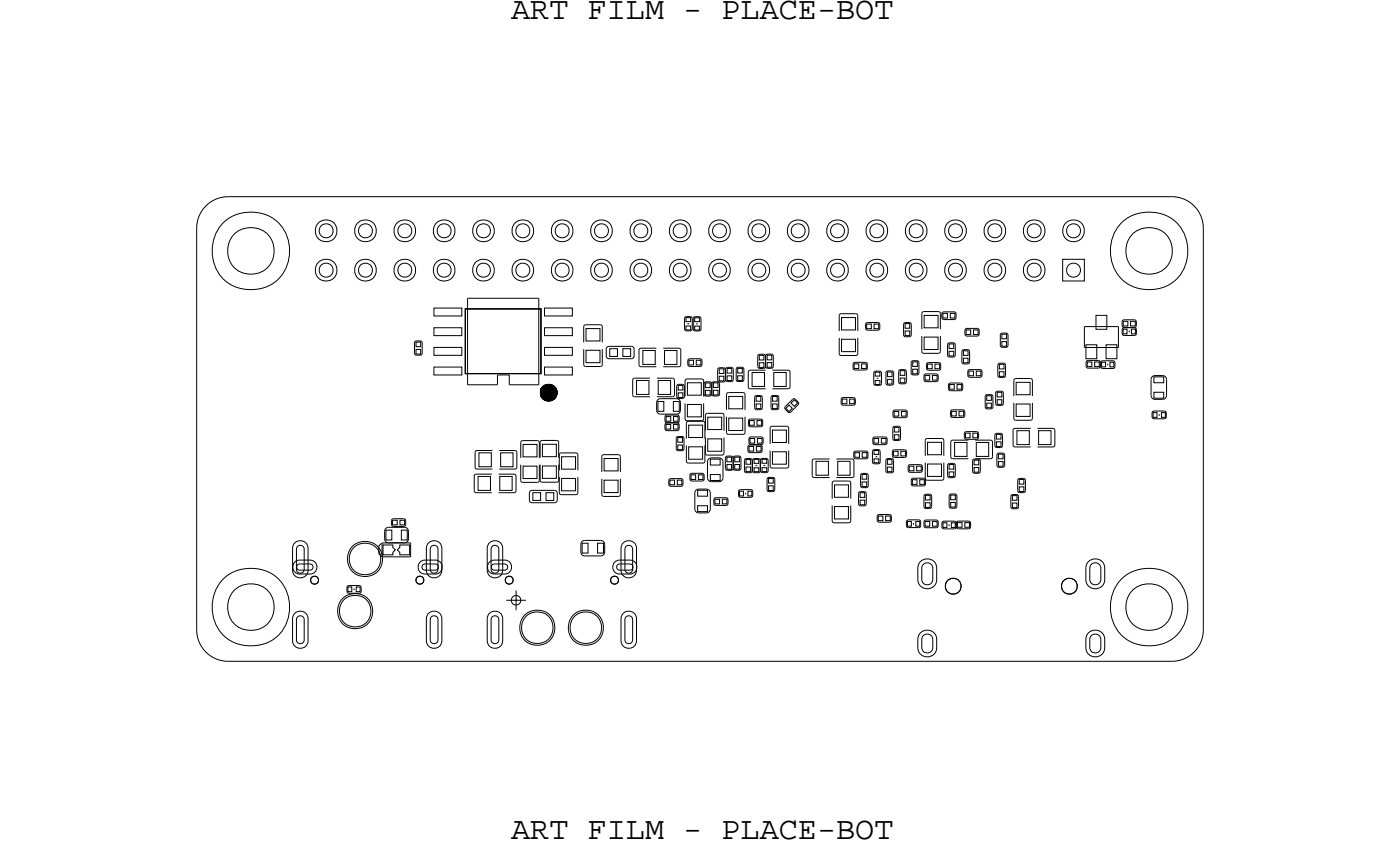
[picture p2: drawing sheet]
<svg xmlns="http://www.w3.org/2000/svg" width="90mm" height="55mm" viewBox="0 0 90 55" stroke-linecap="round" stroke-linejoin="round" font-family="sans-serif">
<defs><g id="words">
<g font-size="2.1">
<text x="33" y="1.2">ART FILM - PLACE-BOT</text>
<text x="33" y="54.2">ART FILM - PLACE-BOT</text>
</g>
</g></defs>
<!-- layer: Board Outline -->
<g fill="none" stroke="#000" stroke-width=".06">
<path d="M12.7 14.7v26zM14.7 12.7h61zM14.7 12.7a2.03 2.03 0 0 0-2 2M30 19.9h4.9v4.2h-4.9zM75.7 12.7a2.03 2.03 0 0 1 2 2M77.7 14.7v26zM34.9 25.2v.3zM34.9 25.2v.4zM34.9 25.1v.5zM35 25.1v.5zM35 25.1v.6zM35 25v.7z"/>
<path d="M35.1 25v.7zM35.1 25v.8zM35.1 24.9v.9zM35.2 24.9v.9zM35.2 24.9v1zM35.2 24.8v1.1zM35.3 24.8v1.1zM35.4 24.8v1.1zM35.4 24.8l-.3 .2-.2 .2M35.5 24.8v1.1zM35.5 24.8l.3 .1 .1 .2 .1 .3-.2 .3-.2 .2h-.3l-.3-.2-.1-.2M35.6 24.8v1.1z"/>
<path d="M35.6 24.9v1zM35.6 24.9v.9zM35.7 24.9v.9zM35.8 24.9v.9zM35.8 25v.8zM35.8 25v.7zM35.9 25v.7zM35.9 25.1v.6zM35.9 25.1v.5zM35.9 25.2v.4zM35.9 25.2v.3zM36 25.2v.3z"/>
<path d="M36 25.3v.1zM12.7 40.7a2.03 2.03 0 0 0 2 2M14.7 42.7h61zM77.7 40.7a2.03 2.03 0 0 1-2 2"/>
</g>
<!-- layer: Components -->
<g fill="none" stroke="#000" stroke-width=".06">
<path d="M30.2 19.3v.5zM30.2 19.8v5zM30.2 19.3h4.6zM34.8 19.3v5.5zM22.4 37.9v.3zM22.4 38.2l.1 .1M22.5 38.3h.7zM22.5 37.8h.7zM22.5 37.8l-.1 .1M22.9 38v.1zM23.2 37.8l.1 .1M23.3 38.2l-.1 .1"/>
<path d="M23.3 37.9v.3zM24.5 35.3l.1-.2zM24.5 35.8l.2 .2zM24.5 35.2v.6zM24.7 35.1h1.8zM24.7 35.1v.9zM24.7 36h1.8zM24.8 34.3v.5zM24.8 34.8l.1 .2h.2M25.1 34h1zM25.1 35h1zM25.1 34l-.2 .1-.1 .2"/>
<path d="M25.3 33.6v.3zM25.3 33.9l.1 .1M25.4 34h.7zM25.4 33.5h.7zM25.4 33.5l-.1 .1M26.1 33.5l.1 .1M26.1 34l.2 .1 .1 .2M26.2 33.9l-.1 .1M26.2 33.6v.3zM26.4 34.8l-.1 .2h-.2M26.4 34.3v.5zM26.5 35.1v.9z"/>
<path d="M26.8 22.1v.7zM26.8 22.8l.1 .1M26.9 22.9h.2zM26.9 22h.2zM26.9 22l-.1 .1M27.1 22l.2 .1M27.3 22.8l-.2 .1M27.3 22.1v.7zM30.2 24.8h1.9zM30.6 30.7v1zM30.6 31.7l.1 .1M30.7 29.2v1z"/>
<path d="M30.7 30.2l.1 .1M30.7 30.6h1.1zM30.7 31.8h1.1zM30.7 30.6l-.1 .1M30.8 30.3h1zM30.8 29.1h1zM30.8 29.1l-.1 .1M32.1 24.2h.8zM32.1 24.2v.6zM32.2 30.6h1zM32.2 31.8h1zM32.2 30.3h1z"/>
<path d="M32.2 29.1h1zM32.9 24.8h1.9zM32.9 24.2v.6zM33.2 30.6l.1 .1M33.2 29.1l.2 .1M33.3 31.7l-.1 .1M33.3 30.7v1zM33.4 30.2l-.2 .1M33.4 29.2v1zM33.6 28.6v1zM33.6 30v1zM33.6 31l.2 .1"/>
<path d="M33.8 28.4h.9zM33.8 28.4l-.2 .2M33.8 31.1h.9zM34.2 31.8v.5zM34.2 32.3l.2 .2M34.4 32.5h1.4zM34.4 31.7h1.4zM34.4 31.7l-.2 .1M34.7 28.4l.1 .2M34.8 31l-.1 .1M34.8 30v1zM34.8 28.6v1z"/>
<path d="M34.9 28.6v1zM34.9 30v1zM34.9 31l.1 .1M35 28.4h.9zM35 28.4l-.1 .2M35 31.1h.9zM35.8 31.7l.2 .1M35.9 28.4l.2 .2M36 32.3l-.2 .2M36 31.8v.5zM36.1 31l-.2 .1M36.1 30v1z"/>
<path d="M36.1 28.6v1zM36.1 29.4v1zM36.1 30.8v1zM36.1 31.8l.1 .1M36.2 29.2h1zM36.2 29.2l-.1 .2M36.2 31.9h1zM37.2 29.2l.1 .2M37.3 31.8l-.1 .1M37.3 30.8v1zM37.3 29.4v1zM37.5 35.1v.5z"/>
<path d="M37.5 35.6l.1 .2 .2 .1M37.7 21.1v1zM37.7 22.5v1zM37.7 23.5l.1 .2M37.8 34.9h1zM37.8 35.9h1zM37.8 34.9l-.2 .1-.1 .1M37.8 21h1zM37.8 21l-.1 .1M37.8 23.7h1zM38.8 21l.1 .1M38.8 34.9l.2 .1v.1"/>
<path d="M38.9 29.5v1zM38.9 30.9v1zM38.9 31.9l.1 .2M38.9 23.5l-.1 .2M38.9 21.1v1zM38.9 22.5v1zM39 29.4h.9zM39 29.4l-.1 .1M39 32.1h.9zM39 35.6v.2l-.2 .1M39 35.1v.5zM39.1 22.5v.5z"/>
<path d="M39.1 23l.2 .2M39.3 23.2h1.5zM39.3 22.4h1.5zM39.3 22.4l-.2 .1M39.9 29.4l.2 .1M40.1 31.9l-.2 .2M40.1 29.5v1zM40.1 30.9v1zM40.8 22.4l.1 .1M40.9 24.5v1zM40.9 25.5l.1 .1M40.9 23l-.1 .2"/>
<path d="M40.9 22.5v.5zM41 25.6h1zM41 24.4h1zM41 24.4l-.1 .1M41.3 22.6v1zM41.3 23.6l.1 .1M41.4 22.5h1zM41.4 23.7h1zM41.4 22.5l-.1 .1M42.4 26v.5zM42.4 26.5l.1 .2h.2M42.4 25.6h1z"/>
<path d="M42.4 24.4h1zM42.7 25.7h1zM42.7 26.7h1zM42.7 25.7l-.2 .1-.1 .2M42.8 22.5h1zM42.8 23.7h1zM42.9 27.4v.3zM42.9 27.7l.2 .1M42.9 26.9v.3zM42.9 27.2l.2 .1-.2 .1M43.1 27.8h.6zM43.1 27.3h.6z"/>
<path d="M43.1 26.8h.6zM43.1 26.8l-.2 .1M43.2 31v.3zM43.2 31.3l.1 .1M43.3 31.4h.7zM43.3 30.9h.7zM43.3 30.9l-.1 .1M43.4 24.4l.2 .1M43.6 25.5l-.2 .1M43.6 24.5v1zM43.7 28.3v.7zM43.7 29l.1 .1"/>
<path d="M43.7 25.7l.2 .1v.2M43.7 24.9v.7zM43.7 25.6l.1 .1M43.7 26.8l.2 .1M43.8 29.1h.2zM43.8 28.2h.2zM43.8 28.2l-.1 .1M43.8 25.7h.3zM43.8 24.8h.3zM43.8 24.8l-.1 .1M43.8 22.5l.2 .1M43.9 27.7l-.2 .1"/>
<path d="M43.9 27.4v.3zM43.9 27.2l-.2 .1 .2 .1M43.9 26.9v.3zM43.9 26.5v.2h-.2M43.9 26v.5zM44 23.6l-.2 .1M44 22.6v1zM44 30.9l.1 .1M44 28.2l.2 .1M44.1 24.8l.1 .1M44.1 31.3l-.1 .1M44.1 31v.3z"/>
<path d="M44.2 29l-.2 .1M44.2 28.3v.7zM44.2 25.6l-.1 .1M44.2 24.9v.7zM44.2 20.6v.6zM44.2 21.2l.1 .2M44.2 24.6v1zM44.2 26v1zM44.2 27l.2 .2M44.3 27.3v1zM44.3 28.8v1zM44.3 29.8l.1 .1"/>
<path d="M44.3 21.4h.3zM44.3 20.4h.3zM44.3 20.4l-.1 .2M44.4 24.5h.9zM44.4 24.5l-.2 .1M44.4 27.2h.9zM44.4 20.9h.1zM44.4 23.3v.2zM44.4 23.5l.1 .2M44.4 27.2h1zM44.4 27.2l-.1 .1M44.4 29.9h1z"/>
<path d="M44.5 23.7h.7zM44.5 23.2h.7zM44.5 23.2l-.1 .1M44.5 30.7v.2zM44.5 30.9l.2 .2M44.6 20.4l.1 .2M44.7 30.6h.6zM44.7 31.1h.6zM44.7 30.6l-.2 .1M44.7 21.2l-.1 .2M44.7 20.6v.6zM44.8 20.6v.6z"/>
<path d="M44.8 21.2l.1 .2M44.9 31.8v1.1zM44.9 32.9v.1l.2 .1M44.9 20.4h.2zM44.9 20.4l-.1 .2M44.9 21.4h.2zM44.9 20.9h.2zM45.1 31.6h.5zM45.1 33.1h.5zM45.1 31.6h-.2v.2M45.1 20.4l.2 .2M45.2 23.2l.1 .1"/>
<path d="M45.3 21.2l-.2 .2M45.3 20.6v.6zM45.3 24.5l.1 .1M45.3 23.5l-.1 .2M45.3 23.3v.2zM45.3 30.6l.2 .1M45.4 27.2l.1 .1M45.4 27l-.1 .2M45.4 24.6v1zM45.4 26v1zM45.5 24.8v.6zM45.5 25.4l.1 .2"/>
<path d="M45.5 30.9l-.2 .2M45.5 30.7v.2zM45.5 29.8l-.1 .1M45.5 27.3v1zM45.5 28.8v1zM45.5 26.8v1zM45.5 28.2v1.1zM45.5 29.3l.2 .1M45.6 25.6h.2zM45.6 24.7h.2zM45.6 24.7l-.1 .1M45.6 31.6l.2 .1 .1 .1"/>
<path d="M45.7 26.7h.9zM45.7 26.7l-.2 .1M45.7 29.4h.9zM45.7 29.8v1zM45.7 30.8l.1 .2 .1 .1M45.9 32.9l-.1 .1-.2 .1M45.9 31.8v1.1zM45.9 29.6h.5zM45.9 31.1h.5zM45.9 29.6h-.1l-.1 .2M46 24.8v.6zM46.1 32.3v.2z"/>
<path d="M46.1 32.5l.1 .1M46.1 25.6h.2zM46.1 25.6l-.1-.2-.2 .2M46.1 24.7h.2zM46.1 24.7l-.1 .1-.2-.1M46.2 32.6h.7zM46.2 32.1h.7zM46.2 32.1l-.1 .2M46.3 24.7l.2 .1M46.3 23.9v.6zM46.3 24.5l.2 .2M46.4 29.6h.2l.1 .2"/>
<path d="M46.5 25.4l-.2 .2M46.5 24.8v.6zM46.5 24.7h.2zM46.5 23.7h.2zM46.5 23.7l-.2 .2M46.6 26.7l.1 .1M46.7 30.8l-.1 .2-.2 .1M46.7 29.8v1zM46.7 23.7l.1 .2M46.7 29.3l-.1 .1M46.7 26.8v1zM46.7 28.2v1.1z"/>
<path d="M46.8 24.5l-.1 .2M46.8 23.9v.6zM46.8 29.6v.6zM46.8 30.2l.2 .2M46.9 23.9v.6zM46.9 24.5l.1 .1M46.9 32.1l.1 .2M46.9 25.5v1zM46.9 26.9v1zM46.9 27.9l.1 .1M47 30.4h.2zM47 29.4h.2z"/>
<path d="M47 29.4l-.2 .2M47 24.6h.2zM47 23.7h.2zM47 23.7l-.1 .2M47 32.5l-.1 .1M47 32.3v.2zM47 25.3h1zM47 25.3l-.1 .2M47 28h1zM47.2 23.7l.1 .2M47.3 29.6v.6zM47.4 24.5l-.2 .1"/>
<path d="M47.4 23.9v.6zM47.5 30.4h.2zM47.5 30.4l-.2-.2-.1 .2M47.5 29.4h.2zM47.5 29.4l-.2 .2-.1-.2M47.5 23.8v.7zM47.5 24.5l.2 .1M47.7 24.6h.2zM47.7 23.7h.2zM47.7 23.7l-.2 .1M47.7 31.7v.3zM47.7 32l.1 .1"/>
<path d="M47.7 29.4l.1 .2M47.8 32.1h.7zM47.8 31.6h.7zM47.8 31.6l-.1 .1M47.8 30.2l-.1 .2M47.8 29.6v.6zM47.9 23.7l.1 .1M48 25.3l.1 .2M48 24.5l-.1 .1M48 23.8v.7zM48.1 29.7v.7zM48.1 30.4l.1 .1"/>
<path d="M48.1 27.9l-.1 .1M48.1 26.9v1zM48.1 25.5v1zM48.1 31.8v.1zM48.2 30.5h.2zM48.2 29.6h.2zM48.2 29.6l-.1 .1M48.3 28.9v.2zM48.3 29.1l.1 .1M48.3 24v1zM48.3 25l.1 .1M48.3 27.2v.2z"/>
<path d="M48.3 27.4l.2 .2M48.4 28.3v.3zM48.4 28.6l.1 .1M48.4 29.2h.7zM48.4 28.7h.7zM48.4 28.7l-.1 .2M48.4 29.6l.2 .1M48.4 25.1h1zM48.4 23.9h1zM48.4 23.9l-.1 .1M48.5 27.6h.6zM48.5 27.1h.6z"/>
<path d="M48.5 27.1l-.2 .1M48.5 31.6l.1 .1M48.5 28.7h.6zM48.5 28.2h.6zM48.5 28.2l-.1 .1M48.6 30.4l-.2 .1M48.6 29.7v.7zM48.6 30.4l.1 .1M48.6 32l-.1 .1M48.6 31.7v.3zM48.7 30.5h.3zM48.7 29.6h.3z"/>
<path d="M48.7 29.6l-.1 .1M48.7 25.7v.6zM48.7 26.3l.2 .2M48.8 30.1h.1zM48.9 26.5h.2zM48.9 25.5h.2zM48.9 25.5l-.2 .2M48.9 23v.7zM48.9 23.7l.2 .1M49 29.6l.1 .1M49.1 23.8h.2zM49.1 22.9h.2z"/>
<path d="M49.1 22.9l-.2 .1M49.1 28.7l.1 .2M49.1 30.4l-.1 .1M49.1 29.7v.7zM49.1 25.5l.1 .2M49.1 30.4l.1 .1M49.1 27.1l.1 .1M49.1 28.2l.2 .1M49.2 29.1l-.1 .1M49.2 28.9v.2zM49.2 26.3l-.1 .2M49.2 25.7v.6z"/>
<path d="M49.2 30.5h.3zM49.2 29.6h.3zM49.2 29.6l-.1 .1M49.2 27.4l-.1 .2M49.2 27.2v.2zM49.3 28.6l-.2 .1M49.3 28.3v.3zM49.3 22.9l.1 .1M49.3 30.1h.1zM49.4 23.7l-.1 .1M49.4 23v.7zM49.4 23.7l.2 .1"/>
<path d="M49.5 29.6l.1 .1M49.5 31v.6zM49.5 31.6l.2 .1M49.6 23.8h.2zM49.6 22.9h.2zM49.6 22.9l-.2 .1M49.6 30.4l-.1 .1M49.6 29.7v.7zM49.7 31.7h.2zM49.7 30.8h.2zM49.7 30.8l-.2 .2M49.7 27.6v1.1z"/>
<path d="M49.7 29.1v1zM49.7 30.1l.2 .1M49.8 25.7v.6zM49.8 26.3l.1 .2M49.8 22.9l.1 .1M49.9 27.5h.9zM49.9 27.5l-.2 .1M49.9 30.2h.9zM49.9 25.1h1zM49.9 23.9h1zM49.9 30.8l.1 .2M49.9 26.5h.3z"/>
<path d="M49.9 25.5h.3zM49.9 25.5l-.1 .2M49.9 23.7l-.1 .1M49.9 23v.7zM50 31.6l-.1 .1M50 31v.6zM50.2 25.5l.1 .2M50.3 26.3l-.1 .2M50.3 25.7v.6zM50.7 26.3l.5-.5zM50.7 26.3v.1M50.7 26.4l.2 .2z"/>
<path d="M50.8 27.5l.1 .1M50.9 26.6h.2M50.9 23.9l.1 .1M50.9 30.1l-.1 .1M50.9 27.6v1.1zM50.9 29.1v1zM51 25l-.1 .1M51 24v1zM51.2 25.8h.2M51.4 25.8l.1 .2zM51.5 26v.1M51.5 26.1l-.4 .5z"/>
<path d="M52.4 29.8v.9zM52.4 30.7l.2 .1M52.6 30.8h1zM52.6 29.6h1zM52.6 29.6l-.2 .2M53.7 31.2v1zM53.7 32.6v1zM53.7 33.6l.2 .2M53.9 31.1h.9zM53.9 31.1l-.2 .1M53.9 33.8h.9zM54 30.8h1z"/>
<path d="M54 29.6h1zM54.2 20.4v1zM54.2 21.8v1zM54.2 22.8l.1 .2M54.3 25.8v.2zM54.3 26l.1 .2M54.3 20.3h1zM54.3 20.3l-.1 .1M54.3 23h1zM54.4 25.7h.7zM54.4 26.2h.7zM54.4 25.7l-.1 .1"/>
<path d="M54.8 31.1l.1 .1M54.9 33.6l-.1 .2M54.9 32.6v1zM54.9 31.2v1zM55 29.6l.1 .2M55.1 23.5v.3zM55.1 23.8l.1 .1M55.1 25.7l.1 .1M55.1 29.3v.2zM55.1 29.5l.2 .1M55.1 30.7l-.1 .1M55.1 29.8v.9z"/>
<path d="M55.2 23.4h.7zM55.2 23.9h.7zM55.2 23.4l-.1 .1M55.2 26l-.1 .2M55.2 25.8v.2zM55.3 29.6h.6zM55.3 29.1h.6zM55.3 29.1l-.2 .2M55.3 20.3l.1 .1M55.4 22.8l-.1 .2M55.4 21.8v1zM55.4 20.4v1z"/>
<path d="M55.4 31.9v.6zM55.4 32.5l.2 .2M55.6 30.7v.7zM55.6 31.4l.1 .1M55.6 32.7h.2zM55.6 31.7h.2zM55.6 31.7l-.2 .2M55.7 31.5h.2zM55.7 30.6h.2zM55.7 30.6l-.1 .1M55.8 31.7l.1 .2M55.9 23.4l.1 .1"/>
<path d="M55.9 21v.2zM55.9 21.2l.1 .1M55.9 29.1l.1 .2M55.9 30.6l.2 .1M55.9 32.5l-.1 .2M55.9 31.9v.6zM56 23.8l-.1 .1M56 23.5v.3zM56 20.8h.7zM56 21.3h.7zM56 20.8l-.1 .2M56 29.5l-.1 .1"/>
<path d="M56 29.3v.2zM56.1 31.4l-.2 .1M56.1 30.7v.7zM56.3 29.2v.6zM56.3 29.8l.2 .1M56.4 28.3v.3zM56.4 28.6l.1 .1M56.4 24.1v.7zM56.4 24.8l.1 .1M56.5 29.9h.2zM56.5 29h.2zM56.5 29l-.2 .2"/>
<path d="M56.5 28.2h.7zM56.5 28.7h.7zM56.5 28.2l-.1 .1M56.5 29.5h.1zM56.5 24h.3zM56.5 24l-.1 .1M56.5 24.9h.3zM56.6 24.4h.1zM56.6 33.3v.3zM56.6 33.6l.2 .1M56.7 20.8l.1 .2M56.7 29l.1 .2"/>
<path d="M56.8 33.7h.6zM56.8 33.2h.6zM56.8 33.2l-.2 .1M56.8 24l.1 .1M56.8 21.2l-.1 .1M56.8 21v.2zM56.8 29.8l-.1 .1M56.8 29.2v.6zM56.9 24.8l-.1 .1M56.9 24.1v.7zM57.2 28.2l.1 .1M57.2 29.7v.7z"/>
<path d="M57.2 30.4l.1 .1M57.2 24.1v.6zM57.2 24.7l.1 .2M57.3 28.6l-.1 .1M57.3 28.3v.3zM57.3 30.5h.3zM57.3 29.6h.3zM57.3 29.6l-.1 .1M57.3 24.9h.3zM57.3 23.9h.3zM57.3 23.9l-.1 .2M57.4 33.2l.2 .2"/>
<path d="M57.6 33.6l-.2 .1M57.6 33.4v.2zM57.6 29.6l.1 .1M57.6 23.9l.1 .2M57.6 29.2v.2zM57.6 29.4l.1 .1M57.7 27.7v.6zM57.7 28.3l.1 .1M57.7 26.6v.2zM57.7 26.8l.1 .2M57.7 30.4l-.1 .1M57.7 29.7v.7z"/>
<path d="M57.7 24.7l-.1 .2M57.7 24.1v.6zM57.7 29.5h.7zM57.7 29h.7zM57.7 29l-.1 .2M57.8 28.4h.2zM57.8 27.5h.2zM57.8 27.5l-.1 .2M57.8 26.5h.7zM57.8 27h.7zM57.8 26.5l-.1 .1M58 27.5l.1 .2"/>
<path d="M58 24v.7zM58 24.7l.2 .1M58.1 28.3l-.1 .1M58.1 27.7v.6zM58.2 24.8h.2zM58.2 23.9h.2zM58.2 23.9l-.2 .1M58.3 21v.6zM58.3 21.6l.2 .1M58.4 23.9l.1 .1M58.4 29l.1 .2M58.5 26.5l.1 .1"/>
<path d="M58.5 21.7h.2zM58.5 20.8h.2zM58.5 20.8l-.2 .2M58.5 24.7l-.1 .1M58.5 24v.7zM58.5 33.7v.2zM58.5 33.9l.2 .2M58.5 29.4l-.1 .1M58.5 29.2v.2zM58.6 26.8l-.1 .2M58.6 26.6v.2zM58.6 30.1v.3z"/>
<path d="M58.6 30.4l.2 .1M58.7 34.1h.6zM58.7 33.6h.6zM58.7 33.6l-.2 .1M58.7 20.8l.1 .2M58.8 30h.6zM58.8 30.5h.6zM58.8 30l-.2 .1M58.8 23.4v.7zM58.8 24.1l.2 .1M58.8 31v.2zM58.8 31.2l.2 .2"/>
<path d="M58.8 21.6l-.1 .1M58.8 21v.6zM59 24.2h.2zM59 23.3h.2zM59 23.3l-.2 .1M59 31.4h.6zM59 30.9h.6zM59 30.9l-.2 .1M59 33.8v.1zM59.2 23.3l.1 .1M59.3 33.6l.1 .1M59.3 24.1l-.1 .1"/>
<path d="M59.3 23.4v.7zM59.4 30l.2 .1M59.4 33.9l-.1 .2M59.4 33.7v.2zM59.5 20.2v1.1zM59.5 21.7v1zM59.5 22.7l.1 .1M59.6 30.4l-.2 .1M59.6 30.1v.3zM59.6 30.9l.2 .1M59.6 20.1h1zM59.6 20.1l-.1 .1"/>
<path d="M59.6 22.8h1zM59.7 32v.7zM59.7 32.7l.1 .1M59.7 24.3v.2zM59.7 24.5l.1 .1M59.7 33.7v.2zM59.7 33.9l.1 .2M59.7 28.4v1zM59.7 29.9v1zM59.7 30.9l.2 .1M59.8 31.2l-.2 .2M59.8 31v.2z"/>
<path d="M59.8 32.8h.2zM59.8 31.9h.2zM59.8 31.9l-.1 .1M59.8 24.1h.7zM59.8 24.6h.7zM59.8 24.1l-.1 .2M59.8 34.1h.7zM59.8 33.6h.7zM59.8 33.6l-.1 .1M59.8 23.5v.3zM59.8 23.8l.2 .1M59.9 28.3h.9z"/>
<path d="M59.9 28.3l-.2 .1M59.9 31h.9zM60 23.9h.6zM60 23.4h.6zM60 23.4l-.2 .1M60 31.9l.2 .1M60.2 32.7l-.2 .1M60.2 32v.7zM60.5 24.1l.1 .2M60.5 33.6l.1 .1M60.6 24.5l-.1 .1M60.6 24.3v.2z"/>
<path d="M60.6 33.9l-.1 .2M60.6 33.7v.2zM60.6 20.1l.1 .1M60.6 23.4l.1 .1M60.7 22.7l-.1 .1M60.7 21.7v1zM60.7 20.2v1.1zM60.7 23.8l-.1 .1M60.7 23.5v.3zM60.8 20.3v.2zM60.8 20.5l.1 .1M60.8 28.3l.1 .1"/>
<path d="M60.8 33.8v.2zM60.8 34l.1 .1M60.9 20.6h.7zM60.9 20.1h.7zM60.9 20.1l-.1 .2M60.9 30.9l-.1 .1M60.9 29.9v1zM60.9 28.4v1zM60.9 34.1h.7zM60.9 33.6h.7zM60.9 33.6l-.1 .2M61.2 22.3v.6z"/>
<path d="M61.2 22.9l.1 .2M61.2 30.1v.6zM61.2 30.7l.1 .1M61.2 24.9v.2zM61.2 25.1l.2 .1M61.3 33.9v.1zM61.3 32v.7zM61.3 32.7l.1 .1M61.3 23.1h.3zM61.3 22.1h.3zM61.3 22.1l-.1 .2M61.3 30.8h.3z"/>
<path d="M61.3 29.9h.3zM61.3 29.9l-.1 .2M61.4 26.6v.2zM61.4 26.8l.1 .2M61.4 24.7h.6zM61.4 25.2h.6zM61.4 24.7l-.2 .2M61.4 28.5v1zM61.4 29.5l.1 .1M61.4 32.8h.3zM61.4 31.9h.3zM61.4 31.9l-.1 .1"/>
<path d="M61.5 26.5h.7zM61.5 27h.7zM61.5 26.5l-.1 .1M61.5 28.4h1zM61.5 29.6h1zM61.5 28.4l-.1 .1M61.6 22.1l.1 .2M61.6 29.9l.1 .2M61.6 20.1l.1 .2M61.7 31.9l.1 .1M61.7 22.9l-.1 .2M61.7 22.3v.6z"/>
<path d="M61.7 30.7l-.1 .1M61.7 30.1v.6zM61.7 20.5l-.1 .1M61.7 20.3v.2zM61.7 33.8v.2zM61.8 33.8v.2zM61.8 32.7l-.1 .1M61.8 32v.7zM61.9 34.1l-.2-.1-.1 .1M61.9 33.6h.6zM61.9 34.1h.6zM61.9 33.6l-.2 .2-.1-.2"/>
<path d="M62 24.7l.2 .2M62.1 22.7v.7zM62.1 23.4l.1 .1M62.2 26.5l.1 .1M62.2 25.1l-.2 .1M62.2 24.9v.2zM62.2 23.5h.3zM62.2 22.6h.3zM62.2 22.6l-.1 .1M62.3 28v.2zM62.3 28.2l.1 .2M62.3 26.8l-.1 .2"/>
<path d="M62.3 26.6v.2zM62.3 21.3v.3zM62.3 21.6l.1 .1M62.4 28.4h.7zM62.4 27.9h.7zM62.4 27.9l-.1 .1M62.4 21.7h.7zM62.4 21.2h.7zM62.4 21.2l-.1 .1M62.5 22.6l.1 .1M62.5 24v.2zM62.5 24.2l.1 .2"/>
<path d="M62.5 33.6l.2 .2M62.6 23.4l-.1 .1M62.6 22.7v.7zM62.6 24.4h.7zM62.6 23.9h.7zM62.6 23.9l-.1 .1M62.7 34l-.2 .1M62.7 33.8v.2zM62.8 29.8v.6zM62.8 30.4l.1 .2M62.9 30.6h.3zM62.9 29.6h.3z"/>
<path d="M62.9 29.6l-.1 .2M63 28.4h1zM63 29.6h1zM63.1 27.9l.1 .1M63.1 21.2l.1 .1M63.2 29.6l.1 .2M63.2 28.2l-.1 .2M63.2 28v.2zM63.2 21.6l-.1 .1M63.2 21.3v.3zM63.3 23.9l.1 .1M63.3 30.4l-.1 .2"/>
<path d="M63.3 29.8v.6zM63.4 24.2l-.1 .2M63.4 24v.2zM63.6 25.6v.7zM63.6 26.3l.1 .1M63.7 26.4h.3zM63.7 25.5h.3zM63.7 25.5l-.1 .1M64 28.4l.1 .1M64 25.5l.1 .1M64.1 29.5l-.1 .1M64.1 28.5v1z"/>
<path d="M64.1 26.3l-.1 .1M64.1 25.6v.7zM64.2 28.1v.7zM64.2 28.8l.2 .1M64.3 25.4v.6zM64.3 26l.1 .2M64.4 28.9h.2zM64.4 28h.2zM64.4 28l-.2 .1M64.4 29.4v.6zM64.4 30l.1 .2M64.4 26.2h.3z"/>
<path d="M64.4 25.3h.3zM64.4 25.3l-.1 .1M64.4 23.6v.6zM64.4 24.2l.2 .2M64.5 30.2h.2zM64.5 29.3h.2zM64.5 29.3l-.1 .1M64.6 24.4h.2zM64.6 23.5h.2zM64.6 23.5l-.2 .1M64.6 21.6v.7zM64.6 22.3l.1 .1"/>
<path d="M64.6 28l.1 .1M64.7 25.3l.1 .1M64.7 22.4h.3zM64.7 21.5h.3zM64.7 21.5l-.1 .1M64.7 28.8l-.1 .1M64.7 28.1v.7zM64.7 29.3l.2 .1M64.8 26l-.1 .2M64.8 25.4v.6zM64.8 23.5l.1 .1M64.9 30l-.2 .2"/>
<path d="M64.9 29.4v.6zM64.9 24.2l-.1 .2M64.9 23.6v.6zM65 21.5l.1 .1M65.1 22.3l-.1 .1M65.1 21.6v.7zM65.3 32.1v.6zM65.3 32.7l.1 .2M65.4 32.9h.2zM65.4 31.9h.2zM65.4 31.9l-.1 .2M65.4 27.8v.9z"/>
<path d="M65.4 28.7l.1 .2M65.5 24.6v1zM65.5 26v1zM65.5 27l.1 .1M65.5 27.7h1.1zM65.5 28.9h1.1zM65.5 27.7l-.1 .1M65.6 24.4h.9zM65.6 24.4l-.1 .2M65.6 27.1h.9zM65.6 31.9l.2 .2M65.7 31v.7z"/>
<path d="M65.7 31.7l.1 .1M65.8 32.7l-.2 .2M65.8 32.1v.6zM65.8 31.8h.3zM65.8 30.9h.3zM65.8 30.9l-.1 .1M66.1 30.9l.1 .1M66.2 31.7l-.1 .1M66.2 31v.7zM66.5 24.4l.2 .2M66.7 27l-.2 .1M66.7 24.6v1z"/>
<path d="M66.7 26v1zM67 27.7h1zM67 28.9h1zM68 27.7l.1 .1M68.1 28.7l-.1 .2M68.1 27.8v.9zM70 21.1h2.2zM70 21.1v1.3zM70 22.4h2.2zM70.1 23.4v.2zM70.1 23.6l.2 .2M70.3 23.3h.6z"/>
<path d="M70.3 23.8h.6zM70.3 23.3l-.2 .1M70.9 23.3l.2 .1M71.1 23.6l-.2 .2M71.1 23.4v.2zM71.1 23.4v.3zM71.1 23.7l.1 .1M71.2 23.8h.7zM71.2 23.3h.7zM71.2 23.3l-.1 .1M71.5 23.5v.1zM71.9 23.3l.1 .1"/>
<path d="M72 23.7l-.1 .1M72 23.4v.3zM72.2 21.1v1.3zM72.5 20.8v.2zM72.5 21l.1 .2-.1 .1M72.5 21.3v.2zM72.5 21.5l.1 .2M72.6 21.1h.6zM72.6 20.6h.6zM72.6 20.6l-.1 .2M72.6 21.7h.7zM72.6 21.2h.7z"/>
<path d="M72.9 21.3v.2zM73.2 20.6l.2 .2M73.4 21l-.1 .2 .1 .1M73.4 20.8v.2zM73.4 21.5l-.1 .2M73.4 21.3v.2zM74.3 24.5v1zM74.3 25.5l.1 .2 .2 .1M74.4 26.7v.2zM74.4 26.9l.1 .1M74.5 27h.7zM74.5 26.5h.7z"/>
<path d="M74.5 26.5l-.1 .2M74.6 24.2h.5zM74.6 25.8h.5zM74.6 24.2l-.2 .1-.1 .2M74.9 26.7v.2zM75.1 24.2l.2 .1v.2M75.2 26.5l.1 .2M75.3 26.9l-.1 .1M75.3 26.7v.2zM75.3 25.5l-.1 .2-.1 .1M75.3 24.5v1z"/>
<circle cx="22.9" cy="39.5" r="1.14"/>
<circle cx="23.6" cy="36.1" r="1.14"/>
<circle cx="35.4" cy="25.4" r=".54"/>
<circle cx="34.7" cy="40.5" r="1.14"/>
<circle cx="37.8" cy="40.5" r="1.14"/>
</g>
<!-- layer: Nets -->
<g fill="none" stroke="#000" stroke-width=".06">
<path d="M28 19.9h1.8v.5h-1.8zM35.2 19.9h1.8v.5h-1.8zM68.6 16.7h1.4v1.4h-1.4zM19 35.1l.2-.2h.3l.3 .2 .1 .3v1.4l-.1 .3-.3 .2h-.3l-.2-.2-.1-.3v-1.4zM19 39.6l.2-.1h.3l.3 .1 .1 .4v1.4l-.1 .3-.3 .1h-.3l-.2-.1-.1-.3v-1.4zM19.1 36.3l.3-.1h.6l.3 .1 .1 .2v.2l-.1 .3-.3 .1h-.6l-.3-.1-.2-.3v-.2zM19.2 36.5l.2-.1h.6l.2 .1v.2l-.2 .1h-.6l-.2-.1zM19.2 35.3l.2-.1 .2 .1v.2v1.3v.1l-.2 .1-.2-.1-.1-.1v-1.3zM19.2 39.8h.2h.2v.2v1.3v.2l-.2 .1-.2-.1-.1-.2v-1.3zM20.1 37.3l.2-.1 .2 .1 .1 .2-.1 .1-.2 .1-.2-.1v-.1zM22.5 37.9h.2v.3h-.2zM23 37.9h.3v.3h-.3z"/>
<path d="M24.7 35.2h.7v.1l.1 .2-.1 .2v.1h-.7zM24.9 34.2h.4v.7h-.4zM25.3 33.6h.3v.3h-.3zM25.8 35.2h.7v.6h-.7v-.1l-.1-.2 .1-.2zM25.8 33.6h.3v.3h-.3zM25.9 34.2h.4v.7h-.4zM26.9 22.6h.3v.3h-.3zM26.9 22.1h.3v.3h-.3zM26.9 37.3l.2-.1 .2 .1 .1 .2-.1 .1-.2 .1-.2-.1v-.1zM27.2 36.3l.2-.1h.7l.3 .1 .1 .2v.2l-.1 .3-.3 .1h-.7l-.2-.1-.2-.3v-.2zM27.3 36.5l.1-.1h.7l.2 .1v.2l-.2 .1h-.7l-.1-.1zM27.6 35.1l.3-.2h.3l.2 .2 .1 .3v1.4l-.1 .3-.2 .2h-.3l-.3-.2-.1-.3v-1.4z"/>
<path d="M27.6 39.6l.3-.1h.3l.2 .1 .1 .4v1.4l-.1 .3-.2 .1h-.3l-.3-.1-.1-.3v-1.4zM27.9 35.3l.1-.1 .2 .1 .1 .2v1.3l-.1 .1-.2 .1-.1-.1-.1-.1v-1.3zM27.9 39.8h.1h.2l.1 .2v1.3l-.1 .2-.2 .1-.1-.1-.1-.2v-1.3zM28 22.4h1.8v.5h-1.8zM28 23.7h1.8v.5h-1.8zM28 21.2h1.8v.5h-1.8zM30.9 30.8h.8v.9h-.8zM30.9 29.2h.8v.9h-.8zM31.6 35.1l.2-.2h.3l.3 .2 .1 .3v1.4l-.1 .3-.3 .2h-.3l-.2-.2-.1-.3v-1.4zM31.6 39.6l.2-.1h.3l.3 .1 .1 .4v1.4l-.1 .3-.3 .1h-.3l-.2-.1-.1-.3v-1.4zM31.6 36.3l.3-.1h.7l.3 .1 .1 .2v.2l-.1 .3-.3 .1h-.7l-.3-.1-.1-.3v-.2zM31.8 36.5l.1-.1h.7l.2 .1v.2l-.2 .1h-.7l-.1-.1z"/>
<path d="M31.8 35.3l.2-.1 .1 .1 .1 .2v1.3l-.1 .1-.1 .1-.2-.1-.1-.1v-1.3zM31.8 39.8h.2h.1l.1 .2v1.3l-.1 .2-.1 .1-.2-.1-.1-.2v-1.3zM32.3 30.8h.8v.9h-.8zM32.3 29.2h.8v.9h-.8zM32.7 37.3l.2-.1 .2 .1v.2v.1l-.2 .1-.2-.1-.1-.1zM33.8 28.7h.9v.8h-.9zM33.8 30.1h.9v.8h-.9zM34.4 31.8h.5v.5h-.5zM35 28.7h.9v.8h-.9zM35 30.1h.9v.8h-.9zM35.2 21.2h1.8v.5h-1.8zM35.2 22.4h1.8v.5h-1.8z"/>
<path d="M35.2 23.7h1.8v.5h-1.8zM35.3 31.8h.5v.5h-.5zM36.3 29.5h.9v.8h-.9zM36.3 30.9h.9v.8h-.9zM37.6 35.1h.4v.6h-.4zM37.8 22.6h.9v.8h-.9zM37.8 21.2h.9v.8h-.9zM38.6 35.1h.4v.6h-.4zM39 31h.9v.8h-.9zM39 29.6h.9v.8h-.9zM39.4 22.5h.5v.5h-.5zM39.5 37.3l.2-.1 .2 .1v.2v.1l-.2 .1-.2-.1-.1-.1z"/>
<path d="M39.7 36.3l.3-.1h.7l.3 .1 .1 .2v.2l-.1 .3-.3 .1h-.7l-.3-.1-.1-.3v-.2zM39.8 36.5l.2-.1h.7l.2 .1v.2l-.2 .1h-.7l-.2-.1zM40.2 35.1l.3-.2h.2l.3 .2 .1 .3v1.4l-.1 .3-.3 .2h-.2l-.3-.2-.1-.3v-1.4zM40.2 39.6l.3-.1h.2l.3 .1 .1 .4v1.4l-.1 .3-.3 .1h-.2l-.3-.1-.1-.3v-1.4zM40.2 22.5h.5v.5h-.5zM40.4 35.3l.2-.1 .2 .1 .1 .2v1.3l-.1 .1-.2 .1-.2-.1v-.1v-1.3zM40.4 39.8h.2h.2l.1 .2v1.3l-.1 .2-.2 .1-.2-.1v-.2v-1.3zM41.1 24.6h.8v.9h-.8zM41.5 22.6h.8v.9h-.8zM42.5 25.9h.4v.7h-.4zM42.5 24.6h.8v.9h-.8zM42.9 22.6h.8v.9h-.8z"/>
<path d="M43 27.4h.3v.3h-.3zM43 26.9h.3v.3h-.3zM43.3 31h.3v.3h-.3zM43.5 25.9h.4v.7h-.4zM43.5 27.4h.3v.3h-.3zM43.5 26.9h.3v.3h-.3zM43.7 31h.3v.3h-.3zM43.8 28.3h.3v.3h-.3zM43.8 28.7h.3v.3h-.3zM43.8 25.4h.3v.3h-.3zM43.8 24.9h.3v.3h-.3zM44.3 21.1h.3v.2h-.3z"/>
<path d="M44.3 20.5h.3v.3h-.3zM44.4 26.1h.9v.8h-.9zM44.4 24.7h.9v.8h-.9zM44.5 27.5h.9v.8h-.9zM44.5 28.9h.9v.8h-.9zM44.5 23.3h.3v.3h-.3zM44.6 30.7h.3v.3h-.3zM44.9 21.1h.3v.2h-.3zM44.9 20.5h.3v.3h-.3zM45 23.3h.3v.3h-.3zM45 32.7h.7v.3h-.7zM45 31.7h.7v.3h-.7z"/>
<path d="M45.1 30.7h.3v.3h-.3zM45.6 25.2h.3v.3h-.3zM45.6 24.7h.3v.3h-.3zM45.7 26.9h.9v.8h-.9zM45.7 28.3h.9v.8h-.9zM45.9 30.6h.6v.4h-.6zM45.9 29.6h.6v.4h-.6zM46.1 25.2h.3v.3h-.3zM46.1 24.7h.3v.3h-.3zM46.2 32.2h.3v.3h-.3zM46.4 24.3h.3v.3h-.3zM46.4 23.8h.3v.3h-.3z"/>
<path d="M46.6 32.2h.3v.3h-.3zM46.9 30h.3v.3h-.3zM46.9 29.5h.3v.3h-.3zM47 24.3h.3v.3h-.3zM47 23.8h.3v.3h-.3zM47.1 25.6h.9v.8h-.9zM47.1 27h.9v.8h-.9zM47.4 30h.3v.3h-.3zM47.4 29.5h.3v.3h-.3zM47.6 24.3h.3v.3h-.3zM47.6 23.8h.3v.3h-.3zM47.8 31.7h.2v.3h-.2z"/>
<path d="M48.2 30.2h.3v.3h-.3zM48.2 29.7h.3v.3h-.3zM48.3 31.7h.2v.3h-.2zM48.4 28.8h.3v.3h-.3zM48.4 27.2h.3v.3h-.3zM48.4 28.3h.3v.3h-.3zM48.6 24.1h.8v.9h-.8zM48.7 30.2h.3v.3h-.3zM48.7 29.7h.3v.2h-.3zM48.8 26.1h.3v.3h-.3zM48.8 25.6h.3v.3h-.3zM48.8 28.8h.3v.3h-.3z"/>
<path d="M48.9 27.2h.3v.3h-.3zM48.9 28.3h.3v.3h-.3zM49 23.4h.3v.3h-.3zM49 22.9h.3v.3h-.3zM49.2 30.2h.3v.3h-.3zM49.2 29.7h.3v.2h-.3zM49.5 23.4h.3v.3h-.3zM49.5 22.9h.3v.3h-.3zM49.6 30.9h.3v.3h-.3zM49.6 31.4h.3v.3h-.3zM49.9 27.8h.9v.8h-.9zM49.9 29.2h.9v.8h-.9z"/>
<path d="M49.9 26.1h.3v.3h-.3zM49.9 25.6h.3v.3h-.3zM50 24.1h.8v.9h-.8zM50.7 26.4l.3-.2 .2 .2-.2 .2zM51.1 26l.2-.2 .2 .2-.2 .2zM52.7 29.8h.8v.9h-.8zM53.9 31.3h.9v.8h-.9zM53.9 32.7h.9v.8h-.9zM54.1 29.8h.8v.9h-.8zM54.3 21.9h.9v.8h-.9zM54.3 20.5h.9v.8h-.9zM54.4 25.8h.3v.3h-.3z"/>
<path d="M54.9 25.8h.3v.3h-.3zM55.2 23.5h.3v.3h-.3zM55.2 29.2h.3v.3h-.3zM55.5 31.8h.3v.3h-.3zM55.5 32.3h.3v.3h-.3zM55.6 23.5h.3v.3h-.3zM55.7 30.6h.3v.3h-.3zM55.7 31.1h.3v.3h-.3zM55.7 29.2h.3v.3h-.3zM56 20.9h.3v.3h-.3zM56.4 28.3h.3v.3h-.3zM56.4 29.1h.3v.2h-.3z"/>
<path d="M56.4 29.6h.3v.3h-.3zM56.4 20.9h.3v.3h-.3zM56.5 24.6h.3v.2h-.3zM56.5 24h.3v.3h-.3zM56.7 33.3h.3v.3h-.3zM56.9 28.3h.3v.3h-.3zM57.2 33.3h.3v.3h-.3zM57.3 30.2h.3v.3h-.3zM57.3 29.7h.3v.3h-.3zM57.3 24h.3v.3h-.3zM57.3 24.5h.3v.3h-.3zM57.7 29.1h.3v.3h-.3z"/>
<path d="M57.7 26.6h.3v.3h-.3zM57.7 27.6h.3v.3h-.3zM57.7 28.1h.3v.3h-.3zM58.1 23.9h.3v.3h-.3zM58.1 24.4h.3v.3h-.3zM58.2 29.1h.3v.3h-.3zM58.2 26.6h.3v.3h-.3zM58.4 20.9h.3v.3h-.3zM58.4 21.4h.3v.3h-.3zM58.6 33.7h.2v.3h-.2zM58.7 30.1h.3v.3h-.3zM58.9 31h.3v.3h-.3z"/>
<path d="M58.9 23.8h.3v.3h-.3zM58.9 23.4h.3v.3h-.3zM59.1 33.7h.3v.3h-.3zM59.2 30.1h.3v.3h-.3zM59.4 36.4a.62 .62 0 0 1 .6-.3 .62 .62 0 0 1 .5 .6v.7a.61 .61 0 0 1-.6 .6 .61 .61 0 0 1-.6-.6v-.7zM59.4 31h.3v.3h-.3zM59.6 36.4l.3-.1 .2 .1 .1 .3v.7l-.1 .3-.2 .1-.3-.1-.1-.3v-.7zM59.7 21.8h.9v.8h-.9zM59.7 20.4h.9v.8h-.9zM59.7 24.2h.3v.3h-.3zM59.7 33.7h.3v.3h-.3zM59.8 32h.3v.3h-.3z"/>
<path d="M59.8 32.5h.3v.3h-.3zM59.9 30h.9v.8h-.9zM59.9 28.6h.9v.8h-.9zM59.9 23.5h.3v.3h-.3zM60.2 24.2h.3v.3h-.3zM60.2 33.7h.3v.3h-.3zM60.4 23.5h.3v.3h-.3zM60.9 20.2h.3v.3h-.3zM60.9 33.8h.2v.3h-.2zM61.3 22.2h.3v.3h-.3zM61.3 22.7h.3v.3h-.3zM61.3 30.5h.3v.3h-.3z"/>
<path d="M61.3 30h.3v.3h-.3zM61.3 24.8h.3v.3h-.3zM61.4 20.2h.3v.3h-.3zM61.4 32h.3v.3h-.3zM61.4 32.4h.3v.3h-.3zM61.4 33.8h.3v.3h-.3zM61.4 26.6h.3v.3h-.3zM61.6 28.6h.8v.9h-.8zM61.8 24.8h.3v.3h-.3zM61.8 33.7h.3v.3h-.3zM61.9 26.6h.3v.3h-.3zM62.2 23.1h.3v.3h-.3z"/>
<path d="M62.2 22.6h.3v.3h-.3zM62.3 33.7h.3v.3h-.3zM62.3 28h.3v.3h-.3zM62.4 21.3h.3v.3h-.3zM62.6 24h.3v.3h-.3zM62.8 28h.3v.3h-.3zM62.9 21.3h.3v.3h-.3zM62.9 30.2h.3v.3h-.3zM62.9 29.7h.3v.3h-.3zM63 24h.3v.3h-.3zM63 28.6h.8v.9h-.8zM63.7 26h.3v.3h-.3z"/>
<path d="M63.7 25.6h.3v.3h-.3zM64.3 28.1h.3v.3h-.3zM64.3 28.5h.3v.3h-.3zM64.4 25.8h.3v.3h-.3zM64.4 25.3h.3v.3h-.3zM64.5 29.3h.3v.3h-.3zM64.5 29.8h.3v.3h-.3zM64.5 23.5h.3v.3h-.3zM64.5 24h.3v.3h-.3zM64.7 22.1h.3v.3h-.3zM64.7 21.6h.3v.3h-.3zM65.4 32h.3v.3h-.3z"/>
<path d="M65.4 32.5h.3v.3h-.3zM65.6 24.7h.9v.8h-.9zM65.6 26.1h.9v.8h-.9zM65.7 27.8h.8v.9h-.8zM65.8 31h.3v.3h-.3zM65.8 31.4h.3v.3h-.3zM67.1 27.8h.8v.9h-.8zM70.1 22.3h.7v.9h-.7zM70.2 23.4h.3v.3h-.3zM70.2 36.4a.62 .62 0 0 1 .7-.3 .62 .62 0 0 1 .4 .6v.7a.61 .61 0 0 1-.6 .6 .61 .61 0 0 1-.6-.6v-.7zM70.5 36.4l.2-.1 .3 .1 .1 .3v.7l-.1 .3-.3 .1-.2-.1-.1-.3v-.7zM70.7 23.4h.3v.3h-.3z"/>
<path d="M70.8 20.4h.7v.9h-.7zM71.1 23.4h.3v.3h-.3zM71.4 22.3h.7v.9h-.7zM71.7 23.4h.2v.3h-.2zM72.5 21.3h.3v.3h-.3zM72.5 20.7h.3v.3h-.3zM73 20.7h.3v.3h-.3zM73.1 21.3h.2v.3h-.2zM74.5 26.6h.2v.3h-.2zM74.5 25.3h.6v.4h-.6zM74.5 24.3h.6v.4h-.6zM75 26.6h.3v.3h-.3z"/>
<path d="M59.4 41a.62 .62 0 0 1 .6-.3 .62 .62 0 0 1 .5 .6v.5a.61 .61 0 0 1-.6 .6 .61 .61 0 0 1-.6-.6zM59.6 41l.3-.1 .2 .1 .1 .3v.5l-.1 .3-.2 .1-.3-.1-.1-.3v-.5zM70.2 41a.62 .62 0 0 1 .7-.3 .62 .62 0 0 1 .4 .6v.5a.61 .61 0 0 1-.6 .6 .61 .61 0 0 1-.6-.6zM70.5 41l.2-.1 .3 .1 .1 .3v.5l-.1 .3-.3 .1-.2-.1-.1-.3v-.5z"/>
<circle cx="16.2" cy="16.2" r="2.52"/>
<circle cx="16.2" cy="16.2" r="1.51"/>
<circle cx="21.1" cy="14.9" r=".45"/>
<circle cx="21.1" cy="17.4" r=".45"/>
<circle cx="21.1" cy="14.9" r=".71"/>
<circle cx="21.1" cy="17.4" r=".71"/>
<circle cx="23.6" cy="17.4" r=".45"/>
<circle cx="23.6" cy="14.9" r=".45"/>
<circle cx="23.6" cy="17.4" r=".71"/>
<circle cx="23.6" cy="14.9" r=".71"/>
<circle cx="26.1" cy="17.4" r=".45"/>
<circle cx="26.1" cy="14.9" r=".45"/>
<circle cx="26.1" cy="17.4" r=".71"/>
<circle cx="26.1" cy="14.9" r=".71"/>
<circle cx="28.7" cy="17.4" r=".45"/>
<circle cx="28.7" cy="14.9" r=".45"/>
<circle cx="28.7" cy="17.4" r=".71"/>
<circle cx="28.7" cy="14.9" r=".71"/>
<circle cx="31.2" cy="14.9" r=".45"/>
<circle cx="31.2" cy="17.4" r=".45"/>
<circle cx="31.2" cy="17.4" r=".71"/>
<circle cx="31.2" cy="14.9" r=".71"/>
<circle cx="33.8" cy="14.9" r=".45"/>
<circle cx="33.8" cy="17.4" r=".45"/>
<circle cx="33.8" cy="17.4" r=".71"/>
<circle cx="33.8" cy="14.9" r=".71"/>
<circle cx="36.3" cy="17.4" r=".45"/>
<circle cx="36.3" cy="14.9" r=".45"/>
<circle cx="36.3" cy="17.4" r=".71"/>
<circle cx="36.3" cy="14.9" r=".71"/>
<circle cx="38.8" cy="14.9" r=".45"/>
<circle cx="38.8" cy="17.4" r=".45"/>
<circle cx="38.8" cy="17.4" r=".71"/>
<circle cx="38.8" cy="14.9" r=".71"/>
<circle cx="41.4" cy="17.4" r=".45"/>
<circle cx="41.4" cy="14.9" r=".45"/>
<circle cx="41.4" cy="17.4" r=".71"/>
<circle cx="41.4" cy="14.9" r=".71"/>
<circle cx="43.9" cy="14.9" r=".45"/>
<circle cx="43.9" cy="17.4" r=".45"/>
<circle cx="43.9" cy="17.4" r=".71"/>
<circle cx="43.9" cy="14.9" r=".71"/>
<circle cx="46.5" cy="17.4" r=".45"/>
<circle cx="46.5" cy="14.9" r=".45"/>
<circle cx="46.5" cy="17.4" r=".71"/>
<circle cx="46.5" cy="14.9" r=".71"/>
<circle cx="49" cy="17.4" r=".45"/>
<circle cx="49" cy="14.9" r=".45"/>
<circle cx="49" cy="17.4" r=".71"/>
<circle cx="49" cy="14.9" r=".71"/>
<circle cx="51.5" cy="17.4" r=".45"/>
<circle cx="51.5" cy="14.9" r=".45"/>
<circle cx="51.5" cy="17.4" r=".71"/>
<circle cx="51.5" cy="14.9" r=".71"/>
<circle cx="54.1" cy="14.9" r=".45"/>
<circle cx="54.1" cy="17.4" r=".45"/>
<circle cx="54.1" cy="17.4" r=".71"/>
<circle cx="54.1" cy="14.9" r=".71"/>
<circle cx="56.6" cy="17.4" r=".45"/>
<circle cx="56.6" cy="14.9" r=".45"/>
<circle cx="56.6" cy="14.9" r=".71"/>
<circle cx="56.6" cy="17.4" r=".71"/>
<circle cx="59.2" cy="17.4" r=".45"/>
<circle cx="59.2" cy="14.9" r=".45"/>
<circle cx="59.2" cy="17.4" r=".71"/>
<circle cx="59.2" cy="14.9" r=".71"/>
<circle cx="61.7" cy="17.4" r=".45"/>
<circle cx="61.7" cy="14.9" r=".45"/>
<circle cx="61.7" cy="17.4" r=".71"/>
<circle cx="61.7" cy="14.9" r=".71"/>
<circle cx="64.2" cy="14.9" r=".45"/>
<circle cx="64.2" cy="17.4" r=".45"/>
<circle cx="64.2" cy="17.4" r=".71"/>
<circle cx="64.2" cy="14.9" r=".71"/>
<circle cx="66.8" cy="14.9" r=".45"/>
<circle cx="66.8" cy="17.4" r=".45"/>
<circle cx="66.8" cy="14.9" r=".71"/>
<circle cx="66.8" cy="17.4" r=".71"/>
<circle cx="69.3" cy="17.4" r=".45"/>
<circle cx="69.3" cy="14.9" r=".45"/>
<circle cx="69.3" cy="14.9" r=".71"/>
<circle cx="74.2" cy="16.2" r="2.52"/>
<circle cx="74.2" cy="16.2" r="1.51"/>
<circle cx="16.2" cy="39.2" r="2.52"/>
<circle cx="16.2" cy="39.2" r="1.51"/>
<circle cx="22.9" cy="39.5" r="1.02"/>
<circle cx="23.6" cy="36.1" r="1.02"/>
<circle cx="61.5" cy="37.9" r=".51"/>
<circle cx="69" cy="37.9" r=".51"/>
<circle cx="74.2" cy="39.2" r="2.52"/>
<circle cx="74.2" cy="39.2" r="1.51"/>
<circle cx="34.7" cy="40.5" r="1.02"/>
<circle cx="37.8" cy="40.5" r="1.02"/>
</g>
<!-- layer: Drawing Origin -->
<path d="M32.7 38.8h1.3M33.1 38.6l.2-.1 .3 .1v.2v.2l-.3 .1-.2-.1-.1-.2zM33.3 38.1v1.3" fill="none" stroke="#000" stroke-width=".06"/>
<use href="#words"/>
</svg>
